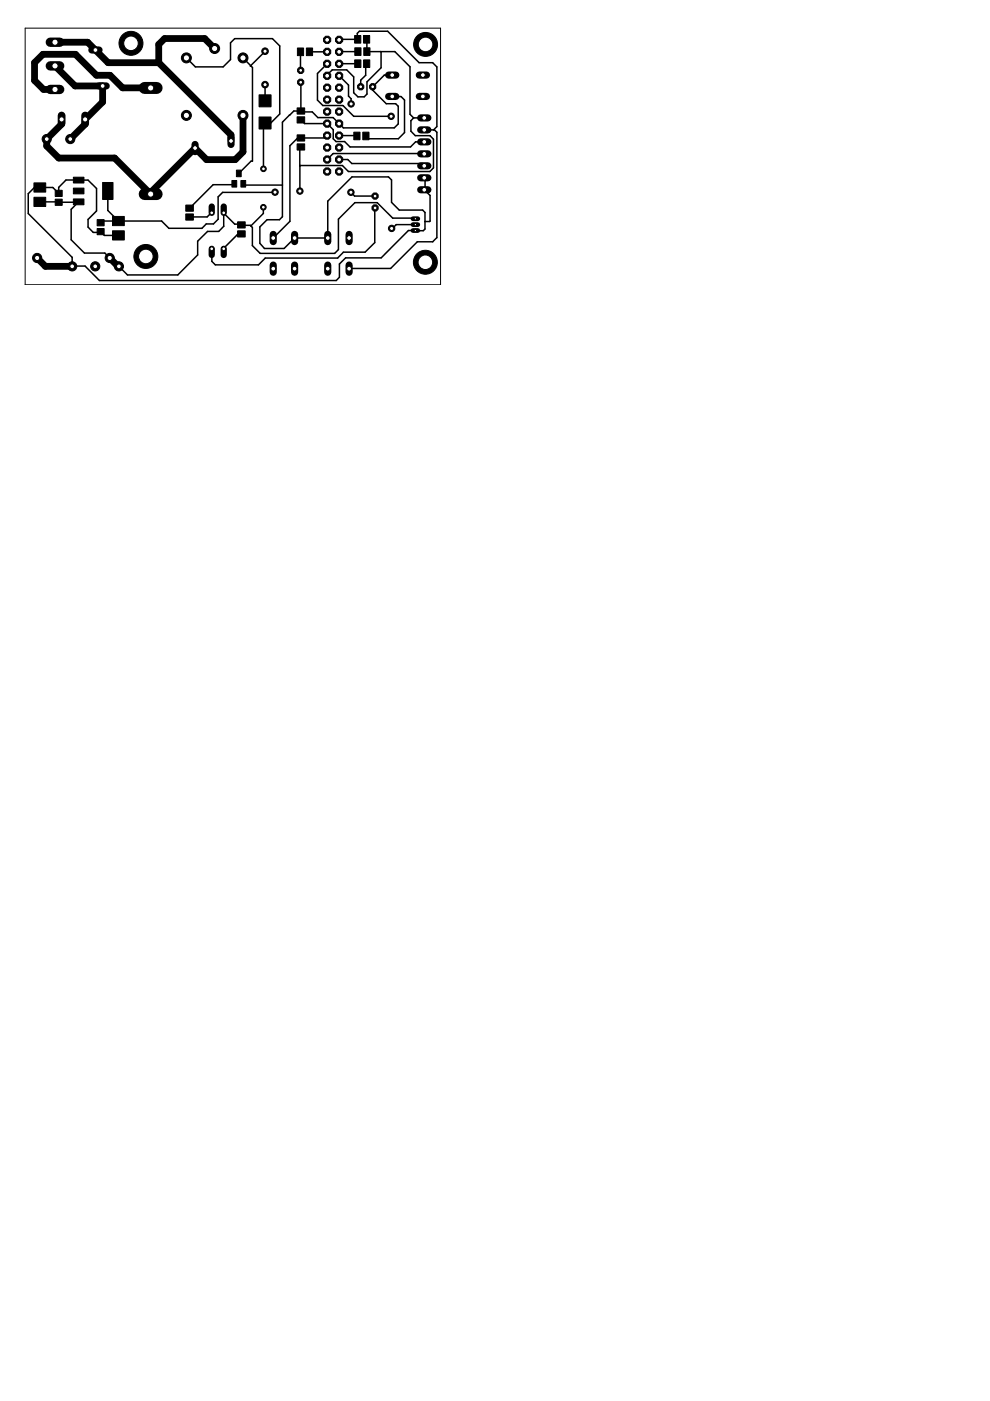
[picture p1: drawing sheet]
<svg xmlns="http://www.w3.org/2000/svg" width="210mm" height="297mm" viewBox="0 0 210 297" stroke-linecap="round" stroke-linejoin="round" font-family="sans-serif">
<g fill="#000" stroke="#000" stroke-width=".21">
<path d="M63.1 10.2h1.3v1.6h-1.3zM65 10.2h1.3v1.6h-1.3zM75.2 7.5h1.3v1.6h-1.3zM75.2 12.7h1.3v1.6h-1.3zM75.2 10.1h1.3v1.6h-1.3zM77.1 7.5h1.3v1.6h-1.3zM77.1 12.7h1.3v1.6h-1.3zM77.1 10.1h1.3v1.6h-1.3zM7.2 38.8h2.5v1.9h-2.5zM15.6 37.6h2.2v1.2h-2.2zM15.6 39.9h2.2v1.2h-2.2zM21.8 38.7h2.2v3.6h-2.2z"/>
<path d="M49.2 38.3h1v1.4h-1zM50.1 36.1h1v1.4h-1zM51.1 38.3h1v1.4h-1zM54.9 24.8h2.6v2.5h-2.6zM54.9 20.1h2.6v2.5h-2.6zM63 30.5h1.6v1.3h-1.6zM63 28.6h1.6v1.3h-1.6zM63 24.8h1.6v1.3h-1.6zM63 22.9h1.6v1.3h-1.6zM75 28h1.3v1.6h-1.3zM76.9 28h1.3v1.6h-1.3zM7.2 41.8h2.5v2h-2.5z"/>
<path d="M11.7 42.2h1.5v1.3h-1.5zM11.7 40.3h1.5v1.4h-1.5zM15.6 42.2h2.2v1.2h-2.2zM20.6 46.6h1.5v1.3h-1.5zM20.6 48.5h1.5v1.3h-1.5zM23.9 45.9h2.5v1.9h-2.5zM23.9 48.9h2.5v2h-2.5zM39.4 43.5h1.6v1.3h-1.6zM39.4 45.4h1.6v1.3h-1.6zM50.4 48.9h1.6v1.3h-1.6zM50.4 47h1.6v1.3h-1.6z"/>
</g>
<g fill="none" stroke="#000" stroke-width=".32">
<path d="M39.5 12.3l1.9 1.9h5.9l1.6-1.6v-3.5l.9-.9h8l1.5 1.5v14.5l-1.9 1.9h-1.5v9.7M51.5 12.3l1.6 1.6M53.1 13.9l.4 .4v19.9h-.3l-2.6 2.6M53.1 13.9v.1M56.2 10.9l-3.1 3M56.2 17.9v3.5M63.7 11l.1 3.9M63.8 17.4v6.1M65.6 11h3.8M69.4 13.5l-2.1 2.1v5.6l1.2 1.2h4.2l2.3 2.3h7.9M71.9 16.1l2 1.9v2.4l.5 .5v1.1M71.9 8.4l3.9-.1v-1.2l.4-.5h6l6.7 6.7h2.8l.9 .9v12.6l-.7 .7"/>
<path d="M71.9 13.5h.1M71.9 13.5h4M75.9 10.9l-4 .1M77.7 8.3l.1 2.6h5.9l3.2 3.3v10l.8 .8M77.7 13.5l-.2 .2v2.3l-1 1v1.4M80.8 10.9v3.5l-3 3v2.5l-.6 .6h-1.3l-.9-.8v-3.4l-1.5-1.5h-3.1l-1 1.1v.2M83.2 15.9h-1.7l-2.5 2.5v.7l2.9 2.9h2l.5 .5v3.8l-.8 .8h-10.8l-2.2-2.2h-3.2l-1.2-1.2h-2.2l-.2-.2M8.4 39.7v.1M16.7 38.2h.1M49.7 39l-.2 .2h-4.3l-5 4.9M51.6 39l.3 .2h8M63.6 35.2v5.3"/>
<path d="M63.7 23.4l.1 .1M63.8 23.5h-1.5l-2.4 2.4v20.1l-.7 .6h-2.6l-1.5 1.5v3.5l1 1.1h4.1l2.3-2.2h7v-7.8l5.1-5.2h7.8l.6 .6v4.8l1.6 1.6h5l.5 .5v3.6l-.4 .3h-3.1l-5.8 5.8h-7.5l-1.3 1.3v2.8l-.7 .7h-50.2l-3.1-3.1-2.7 .1v-1.9l-9.3-9.3v-4.2l1.3-1.4 3.9 .1 1.2 1.2v-1.3l1.6-1.5h4.7l1.8 1.8v4.7l-1.8 1.8v1.7l1.1 1.1h1.4l.1-.2 .8 .8h3M63.8 25.4l.8 .8h4.8l1.3 1.3v1.9l.5 .6h1.9l1.1 1.2h12.8l1.1-1.1h1.9M63.8 31.2l-.2 .2v3.8M69.4 28.7l-.6 .6h-5.7l-1.6 1.6v16l-3.6 3.6M71.9 26.2h.1M71.9 33.8h1.8l.9 .9h14.9l.5 .5M71.9 28.7l3.8 .1M83.2 20.4v.1M83.2 20.5h1.8l.8 .7v6.9l-1.3 1.3h-6.3l-.6-.6M87.7 25l-.6 .6v2.2l1 1h3.1l.7 .7v6.1l-.8 .8h-17.2l-1.3-1.3-9 .1M87.7 25h2.3"/>
<path d="M87.7 25h.1M90 37.7l.1 .2v2.3h-.1l1.2 1.2v5.5l-1.1 .1M90 32.6h-19.4l-1.2 1.2M90 27.5h2.1l.5 .5v22.4l-.9 .9h-3.2l-5.7 5.6-8.8 .1M8.4 42.8l8.2 .1M16.6 42.9l-1.5 1.5v6.4l2.8 2.9h4.3l1.1 1M16.7 42.8l-.1 .1M22.9 40.5v4.1l2.2 2.3M23.3 54.7h.1M44.9 45.1l-1 .9h-3.7M51.2 49.6l-.2 .2h-.7l-2.9 2.9M55.8 43.9v1.4l-2.6 2.6"/>
<path d="M58.3 40.7l-11.1 .1-1 .9v4.8l-.9 1h-1.6l-.9 .9h-7l-1.5-1.5h-12.6l-.4 .3M74.4 40.8l.8 .8h4.3M79.5 44.1v7.3l-2.1 2.1h-4.6l-1.2 1.2h-15.4l-1.4 1.5h-9.1l-.8-.8v-2.5M88.1 46.4l-.3-.2h-4.5l-3.3-3.2h-4.8l-3.4 3.5v6.4l-.8 .8h-15.8l-1.7-1.6v-3.9l-.4-.4h-1.6l-.2-.3-.1 .2-.2-.2h-1.2l-2.4-2.4v2.9l-1 1.1h-2.4l-2.1 2v3l-4.2 4.2h-10.7l-1.8-1.8M88.1 47.6h-4.1l-.8 .8h-.2"/>
</g>
<path d="M11.7 9h6.9l4.3 4.3h10.8M11.7 14l4.2 4.2h5.9v3.4l-3.7 3.7v1l-3.2 3.2M31.9 18.6h-5.9l-2.7-2.6h-2.9l-4.4-4.5h-6.9l-1.8 1.8v3.8l1.9 1.9h2.5M33.7 13.3l15.3 15.3v1.3M45.5 10.3l-2.1-2.1h-8.5l-1.2 1.2v3.9M51.5 24.5v7.7l-1.6 1.6h-6.1l-2.4-2.4-9.5 9.4v.3l-7.6-7.6h-11.9l-2.5-2.5v-1.5l3.2-3.2v-1M7.9 54.7l1.7 1.8h5.7M23.3 54.7l1.7 1.8h.2" fill="none" stroke="#000" stroke-width="1.4"/>
<path d="M47.4 52.7v1.4" fill="none" stroke="#000" stroke-width="1.3"/>
<circle cx="47.4" cy="52.7" r=".4" fill="#fff" stroke="#000" stroke-width=".21"/>
<path d="M44.9 52.7v1.4" fill="none" stroke="#000" stroke-width="1.3"/>
<circle cx="44.9" cy="52.7" r=".4" fill="#fff" stroke="#000" stroke-width=".21"/>
<path d="M44.9 43.8v1.3" fill="none" stroke="#000" stroke-width="1.3"/>
<circle cx="44.9" cy="45.1" r=".4" fill="#fff" stroke="#000" stroke-width=".21"/>
<path d="M47.4 43.8v1.3" fill="none" stroke="#000" stroke-width="1.3"/>
<circle cx="47.4" cy="45.1" r=".4" fill="#fff" stroke="#000" stroke-width=".21"/>
<circle cx="39.5" cy="12.3" r="1.06" fill="#000" stroke="#000" stroke-width=".21"/>
<circle cx="39.5" cy="12.3" r=".66" fill="#fff" stroke="#000" stroke-width=".21"/>
<circle cx="39.5" cy="24.5" r="1.06" fill="#000" stroke="#000" stroke-width=".21"/>
<circle cx="39.5" cy="24.5" r=".66" fill="#fff" stroke="#000" stroke-width=".21"/>
<circle cx="51.5" cy="12.3" r="1.06" fill="#000" stroke="#000" stroke-width=".21"/>
<circle cx="51.5" cy="12.3" r=".66" fill="#fff" stroke="#000" stroke-width=".21"/>
<circle cx="51.5" cy="24.5" r="1.06" fill="#000" stroke="#000" stroke-width=".21"/>
<circle cx="51.5" cy="24.5" r=".66" fill="#fff" stroke="#000" stroke-width=".21"/>
<circle cx="45.5" cy="10.3" r="1.06" fill="#000" stroke="#000" stroke-width=".21"/>
<circle cx="45.5" cy="10.3" r=".66" fill="#fff" stroke="#000" stroke-width=".21"/>
<path d="M87.6 46.4h1" fill="none" stroke="#000" stroke-width="1"/>
<circle cx="88.1" cy="46.4" r=".25" fill="#fff" stroke="#000" stroke-width=".21"/>
<path d="M87.6 47.6h1" fill="none" stroke="#000" stroke-width="1"/>
<circle cx="88.1" cy="47.6" r=".25" fill="#fff" stroke="#000" stroke-width=".21"/>
<path d="M87.6 48.9h1" fill="none" stroke="#000" stroke-width="1"/>
<circle cx="88.1" cy="48.9" r=".25" fill="#fff" stroke="#000" stroke-width=".21"/>
<path d="M30.7 18.6h2.5" fill="none" stroke="#000" stroke-width="2.5"/>
<circle cx="31.9" cy="18.6" r=".66" fill="#fff" stroke="#000" stroke-width=".21"/>
<path d="M30.7 41.1h2.5" fill="none" stroke="#000" stroke-width="2.5"/>
<circle cx="31.9" cy="41.1" r=".66" fill="#fff" stroke="#000" stroke-width=".21"/>
<circle cx="9.9" cy="29.5" r=".97" fill="#000" stroke="#000" stroke-width=".21"/>
<circle cx="9.9" cy="29.5" r=".51" fill="#fff" stroke="#000" stroke-width=".21"/>
<circle cx="14.9" cy="29.5" r=".97" fill="#000" stroke="#000" stroke-width=".21"/>
<circle cx="14.9" cy="29.5" r=".51" fill="#fff" stroke="#000" stroke-width=".21"/>
<circle cx="15.3" cy="56.5" r=".97" fill="#000" stroke="#000" stroke-width=".21"/>
<circle cx="15.3" cy="56.5" r=".51" fill="#fff" stroke="#000" stroke-width=".21"/>
<circle cx="25.2" cy="56.5" r=".97" fill="#000" stroke="#000" stroke-width=".21"/>
<circle cx="25.2" cy="56.5" r=".51" fill="#fff" stroke="#000" stroke-width=".21"/>
<circle cx="20.2" cy="56.5" r=".97" fill="#000" stroke="#000" stroke-width=".21"/>
<circle cx="20.2" cy="56.5" r=".51" fill="#fff" stroke="#000" stroke-width=".21"/>
<path d="M18.1 24.5v1.6" fill="none" stroke="#000" stroke-width="1.7"/>
<circle cx="18.1" cy="25.3" r=".55" fill="#fff" stroke="#000" stroke-width=".21"/>
<path d="M13.1 24.5v1.6" fill="none" stroke="#000" stroke-width="1.7"/>
<circle cx="13.1" cy="25.3" r=".55" fill="#fff" stroke="#000" stroke-width=".21"/>
<circle cx="23.3" cy="54.7" r=".97" fill="#000" stroke="#000" stroke-width=".21"/>
<circle cx="23.3" cy="54.7" r=".55" fill="#fff" stroke="#000" stroke-width=".21"/>
<circle cx="7.9" cy="54.7" r=".97" fill="#000" stroke="#000" stroke-width=".21"/>
<circle cx="7.9" cy="54.7" r=".55" fill="#fff" stroke="#000" stroke-width=".21"/>
<path d="M41.4 30.6v1.6" fill="none" stroke="#000" stroke-width="1.5"/>
<circle cx="41.4" cy="31.4" r=".51" fill="#fff" stroke="#000" stroke-width=".21"/>
<path d="M49 29.1v1.5" fill="none" stroke="#000" stroke-width="1.5"/>
<circle cx="49" cy="29.9" r=".51" fill="#fff" stroke="#000" stroke-width=".21"/>
<path d="M10.7 19h2" fill="none" stroke="#000" stroke-width="2"/>
<circle cx="11.7" cy="19" r=".66" fill="#fff" stroke="#000" stroke-width=".21"/>
<path d="M10.7 14h2" fill="none" stroke="#000" stroke-width="2"/>
<circle cx="11.7" cy="14" r=".66" fill="#fff" stroke="#000" stroke-width=".21"/>
<path d="M10.7 9h2" fill="none" stroke="#000" stroke-width="2"/>
<circle cx="11.7" cy="9" r=".66" fill="#fff" stroke="#000" stroke-width=".21"/>
<path d="M19.5 10.6h1.5" fill="none" stroke="#000" stroke-width="1.5"/>
<circle cx="20.2" cy="10.6" r=".51" fill="#fff" stroke="#000" stroke-width=".21"/>
<path d="M21 18.2h1.5" fill="none" stroke="#000" stroke-width="1.5"/>
<circle cx="21.8" cy="18.2" r=".51" fill="#fff" stroke="#000" stroke-width=".21"/>
<circle cx="56.2" cy="10.9" r=".7" fill="#000" stroke="#000" stroke-width=".21"/>
<circle cx="56.2" cy="10.9" r=".44" fill="#fff" stroke="#000" stroke-width=".21"/>
<circle cx="56.2" cy="17.9" r=".7" fill="#000" stroke="#000" stroke-width=".21"/>
<circle cx="56.2" cy="17.9" r=".44" fill="#fff" stroke="#000" stroke-width=".21"/>
<circle cx="76.5" cy="18.4" r=".71" fill="#000" stroke="#000" stroke-width=".21"/>
<circle cx="76.5" cy="18.4" r=".4" fill="#fff" stroke="#000" stroke-width=".21"/>
<circle cx="79" cy="18.4" r=".71" fill="#000" stroke="#000" stroke-width=".21"/>
<circle cx="79" cy="18.4" r=".4" fill="#fff" stroke="#000" stroke-width=".21"/>
<circle cx="63.8" cy="14.9" r=".71" fill="#000" stroke="#000" stroke-width=".21"/>
<circle cx="63.8" cy="14.9" r=".4" fill="#fff" stroke="#000" stroke-width=".21"/>
<circle cx="63.8" cy="17.4" r=".71" fill="#000" stroke="#000" stroke-width=".21"/>
<circle cx="63.8" cy="17.4" r=".4" fill="#fff" stroke="#000" stroke-width=".21"/>
<circle cx="79.5" cy="44.1" r=".71" fill="#000" stroke="#000" stroke-width=".21"/>
<circle cx="79.5" cy="44.1" r=".4" fill="#fff" stroke="#000" stroke-width=".21"/>
<circle cx="79.5" cy="41.6" r=".71" fill="#000" stroke="#000" stroke-width=".21"/>
<circle cx="79.5" cy="41.6" r=".4" fill="#fff" stroke="#000" stroke-width=".21"/>
<path d="M89.2 25h1.5" fill="none" stroke="#000" stroke-width="1.5"/>
<circle cx="90" cy="25" r=".51" fill="#fff" stroke="#000" stroke-width=".21"/>
<path d="M89.2 27.5h1.5" fill="none" stroke="#000" stroke-width="1.5"/>
<circle cx="90" cy="27.5" r=".51" fill="#fff" stroke="#000" stroke-width=".21"/>
<path d="M89.2 30.1h1.5" fill="none" stroke="#000" stroke-width="1.5"/>
<circle cx="90" cy="30.1" r=".51" fill="#fff" stroke="#000" stroke-width=".21"/>
<path d="M89.2 32.6h1.5" fill="none" stroke="#000" stroke-width="1.5"/>
<circle cx="90" cy="32.6" r=".51" fill="#fff" stroke="#000" stroke-width=".21"/>
<path d="M89.2 35.2h1.5" fill="none" stroke="#000" stroke-width="1.5"/>
<circle cx="90" cy="35.2" r=".51" fill="#fff" stroke="#000" stroke-width=".21"/>
<path d="M89.2 37.7h1.5" fill="none" stroke="#000" stroke-width="1.5"/>
<circle cx="90" cy="37.7" r=".51" fill="#fff" stroke="#000" stroke-width=".21"/>
<path d="M89.2 40.2h1.5" fill="none" stroke="#000" stroke-width="1.5"/>
<circle cx="90" cy="40.2" r=".51" fill="#fff" stroke="#000" stroke-width=".21"/>
<circle cx="71.9" cy="8.4" r=".83" fill="#000" stroke="#000" stroke-width=".21"/>
<circle cx="71.9" cy="8.4" r=".51" fill="#fff" stroke="#000" stroke-width=".21"/>
<circle cx="69.4" cy="8.4" r=".83" fill="#000" stroke="#000" stroke-width=".21"/>
<circle cx="69.4" cy="8.4" r=".51" fill="#fff" stroke="#000" stroke-width=".21"/>
<circle cx="71.9" cy="11" r=".83" fill="#000" stroke="#000" stroke-width=".21"/>
<circle cx="71.9" cy="11" r=".51" fill="#fff" stroke="#000" stroke-width=".21"/>
<circle cx="69.4" cy="11" r=".83" fill="#000" stroke="#000" stroke-width=".21"/>
<circle cx="69.4" cy="11" r=".51" fill="#fff" stroke="#000" stroke-width=".21"/>
<circle cx="71.9" cy="13.5" r=".83" fill="#000" stroke="#000" stroke-width=".21"/>
<circle cx="71.9" cy="13.5" r=".51" fill="#fff" stroke="#000" stroke-width=".21"/>
<circle cx="69.4" cy="13.5" r=".83" fill="#000" stroke="#000" stroke-width=".21"/>
<circle cx="69.4" cy="13.5" r=".51" fill="#fff" stroke="#000" stroke-width=".21"/>
<circle cx="71.9" cy="16.1" r=".83" fill="#000" stroke="#000" stroke-width=".21"/>
<circle cx="71.9" cy="16.1" r=".51" fill="#fff" stroke="#000" stroke-width=".21"/>
<circle cx="69.4" cy="16.1" r=".83" fill="#000" stroke="#000" stroke-width=".21"/>
<circle cx="69.4" cy="16.1" r=".51" fill="#fff" stroke="#000" stroke-width=".21"/>
<circle cx="71.9" cy="18.6" r=".83" fill="#000" stroke="#000" stroke-width=".21"/>
<circle cx="71.9" cy="18.6" r=".51" fill="#fff" stroke="#000" stroke-width=".21"/>
<circle cx="69.4" cy="18.6" r=".83" fill="#000" stroke="#000" stroke-width=".21"/>
<circle cx="69.4" cy="18.6" r=".51" fill="#fff" stroke="#000" stroke-width=".21"/>
<circle cx="71.9" cy="21.1" r=".83" fill="#000" stroke="#000" stroke-width=".21"/>
<circle cx="71.9" cy="21.1" r=".51" fill="#fff" stroke="#000" stroke-width=".21"/>
<circle cx="69.4" cy="21.1" r=".83" fill="#000" stroke="#000" stroke-width=".21"/>
<circle cx="69.4" cy="21.1" r=".51" fill="#fff" stroke="#000" stroke-width=".21"/>
<circle cx="71.9" cy="23.7" r=".83" fill="#000" stroke="#000" stroke-width=".21"/>
<circle cx="71.9" cy="23.7" r=".51" fill="#fff" stroke="#000" stroke-width=".21"/>
<circle cx="69.4" cy="23.7" r=".83" fill="#000" stroke="#000" stroke-width=".21"/>
<circle cx="69.4" cy="23.7" r=".51" fill="#fff" stroke="#000" stroke-width=".21"/>
<circle cx="71.9" cy="26.2" r=".83" fill="#000" stroke="#000" stroke-width=".21"/>
<circle cx="71.9" cy="26.2" r=".51" fill="#fff" stroke="#000" stroke-width=".21"/>
<circle cx="69.4" cy="26.2" r=".83" fill="#000" stroke="#000" stroke-width=".21"/>
<circle cx="69.4" cy="26.2" r=".51" fill="#fff" stroke="#000" stroke-width=".21"/>
<circle cx="71.9" cy="28.7" r=".83" fill="#000" stroke="#000" stroke-width=".21"/>
<circle cx="71.9" cy="28.7" r=".51" fill="#fff" stroke="#000" stroke-width=".21"/>
<circle cx="69.4" cy="28.7" r=".83" fill="#000" stroke="#000" stroke-width=".21"/>
<circle cx="69.4" cy="28.7" r=".51" fill="#fff" stroke="#000" stroke-width=".21"/>
<circle cx="71.9" cy="31.3" r=".83" fill="#000" stroke="#000" stroke-width=".21"/>
<circle cx="71.9" cy="31.3" r=".51" fill="#fff" stroke="#000" stroke-width=".21"/>
<circle cx="69.4" cy="31.3" r=".83" fill="#000" stroke="#000" stroke-width=".21"/>
<circle cx="69.4" cy="31.3" r=".51" fill="#fff" stroke="#000" stroke-width=".21"/>
<circle cx="71.9" cy="33.8" r=".83" fill="#000" stroke="#000" stroke-width=".21"/>
<circle cx="71.9" cy="33.8" r=".51" fill="#fff" stroke="#000" stroke-width=".21"/>
<circle cx="69.4" cy="33.8" r=".83" fill="#000" stroke="#000" stroke-width=".21"/>
<circle cx="69.4" cy="33.8" r=".51" fill="#fff" stroke="#000" stroke-width=".21"/>
<circle cx="71.9" cy="36.4" r=".83" fill="#000" stroke="#000" stroke-width=".21"/>
<circle cx="71.9" cy="36.4" r=".51" fill="#fff" stroke="#000" stroke-width=".21"/>
<circle cx="69.4" cy="36.4" r=".83" fill="#000" stroke="#000" stroke-width=".21"/>
<circle cx="69.4" cy="36.4" r=".51" fill="#fff" stroke="#000" stroke-width=".21"/>
<path d="M74 56.2v1.5" fill="none" stroke="#000" stroke-width="1.5"/>
<circle cx="74" cy="57" r=".51" fill="#fff" stroke="#000" stroke-width=".21"/>
<path d="M69.5 56.2v1.5" fill="none" stroke="#000" stroke-width="1.5"/>
<circle cx="69.5" cy="57" r=".51" fill="#fff" stroke="#000" stroke-width=".21"/>
<path d="M74 49.7v1.5" fill="none" stroke="#000" stroke-width="1.5"/>
<circle cx="74" cy="50.5" r=".51" fill="#fff" stroke="#000" stroke-width=".21"/>
<path d="M69.5 49.7v1.5" fill="none" stroke="#000" stroke-width="1.5"/>
<circle cx="69.5" cy="50.5" r=".51" fill="#fff" stroke="#000" stroke-width=".21"/>
<path d="M82.4 20.4h1.5" fill="none" stroke="#000" stroke-width="1.5"/>
<circle cx="83.2" cy="20.4" r=".51" fill="#fff" stroke="#000" stroke-width=".21"/>
<path d="M82.4 15.9h1.5" fill="none" stroke="#000" stroke-width="1.5"/>
<circle cx="83.2" cy="15.9" r=".51" fill="#fff" stroke="#000" stroke-width=".21"/>
<path d="M88.9 20.4h1.5" fill="none" stroke="#000" stroke-width="1.5"/>
<circle cx="89.7" cy="20.4" r=".51" fill="#fff" stroke="#000" stroke-width=".21"/>
<path d="M88.9 15.9h1.5" fill="none" stroke="#000" stroke-width="1.5"/>
<circle cx="89.7" cy="15.9" r=".51" fill="#fff" stroke="#000" stroke-width=".21"/>
<path d="M57.9 49.7v1.5" fill="none" stroke="#000" stroke-width="1.5"/>
<circle cx="57.9" cy="50.5" r=".51" fill="#fff" stroke="#000" stroke-width=".21"/>
<path d="M62.5 49.7v1.5" fill="none" stroke="#000" stroke-width="1.5"/>
<circle cx="62.5" cy="50.5" r=".51" fill="#fff" stroke="#000" stroke-width=".21"/>
<path d="M57.9 56.2v1.5" fill="none" stroke="#000" stroke-width="1.5"/>
<circle cx="57.9" cy="57" r=".51" fill="#fff" stroke="#000" stroke-width=".21"/>
<path d="M62.5 56.2v1.5" fill="none" stroke="#000" stroke-width="1.5"/>
<circle cx="62.5" cy="57" r=".51" fill="#fff" stroke="#000" stroke-width=".21"/>
<circle cx="55.9" cy="35.8" r=".59" fill="#000" stroke="#000" stroke-width=".21"/>
<circle cx="55.9" cy="35.8" r=".4" fill="#fff" stroke="#000" stroke-width=".21"/>
<circle cx="55.8" cy="43.9" r=".59" fill="#000" stroke="#000" stroke-width=".21"/>
<circle cx="55.8" cy="43.9" r=".4" fill="#fff" stroke="#000" stroke-width=".21"/>
<circle cx="74.4" cy="22" r=".68" fill="#000" stroke="#000" stroke-width=".21"/>
<circle cx="74.4" cy="22" r=".44" fill="#fff" stroke="#000" stroke-width=".21"/>
<circle cx="74.4" cy="40.8" r=".68" fill="#000" stroke="#000" stroke-width=".21"/>
<circle cx="74.4" cy="40.8" r=".44" fill="#fff" stroke="#000" stroke-width=".21"/>
<circle cx="58.3" cy="40.7" r=".68" fill="#000" stroke="#000" stroke-width=".21"/>
<circle cx="58.3" cy="40.7" r=".44" fill="#fff" stroke="#000" stroke-width=".21"/>
<circle cx="63.6" cy="40.5" r=".68" fill="#000" stroke="#000" stroke-width=".21"/>
<circle cx="63.6" cy="40.5" r=".44" fill="#fff" stroke="#000" stroke-width=".21"/>
<circle cx="82.9" cy="24.7" r=".68" fill="#000" stroke="#000" stroke-width=".21"/>
<circle cx="82.9" cy="24.7" r=".44" fill="#fff" stroke="#000" stroke-width=".21"/>
<circle cx="83" cy="48.4" r=".68" fill="#000" stroke="#000" stroke-width=".21"/>
<circle cx="83" cy="48.4" r=".44" fill="#fff" stroke="#000" stroke-width=".21"/>
<circle cx="30.9" cy="54.4" r="2.54" fill="#000" stroke="#000" stroke-width=".21"/>
<circle cx="30.9" cy="54.4" r="1.55" fill="#fff" stroke="#000" stroke-width=".21"/>
<circle cx="90.2" cy="55.6" r="2.54" fill="#000" stroke="#000" stroke-width=".21"/>
<circle cx="90.2" cy="55.6" r="1.55" fill="#fff" stroke="#000" stroke-width=".21"/>
<circle cx="27.8" cy="9.2" r="2.54" fill="#000" stroke="#000" stroke-width=".21"/>
<circle cx="27.8" cy="9.2" r="1.55" fill="#fff" stroke="#000" stroke-width=".21"/>
<circle cx="90.2" cy="9.4" r="2.54" fill="#000" stroke="#000" stroke-width=".21"/>
<circle cx="90.2" cy="9.4" r="1.55" fill="#fff" stroke="#000" stroke-width=".21"/>
<path d="M5.3 6h88.1v54.4h-88.1z" fill="none" stroke="#000" stroke-width=".21"/>
</svg>
